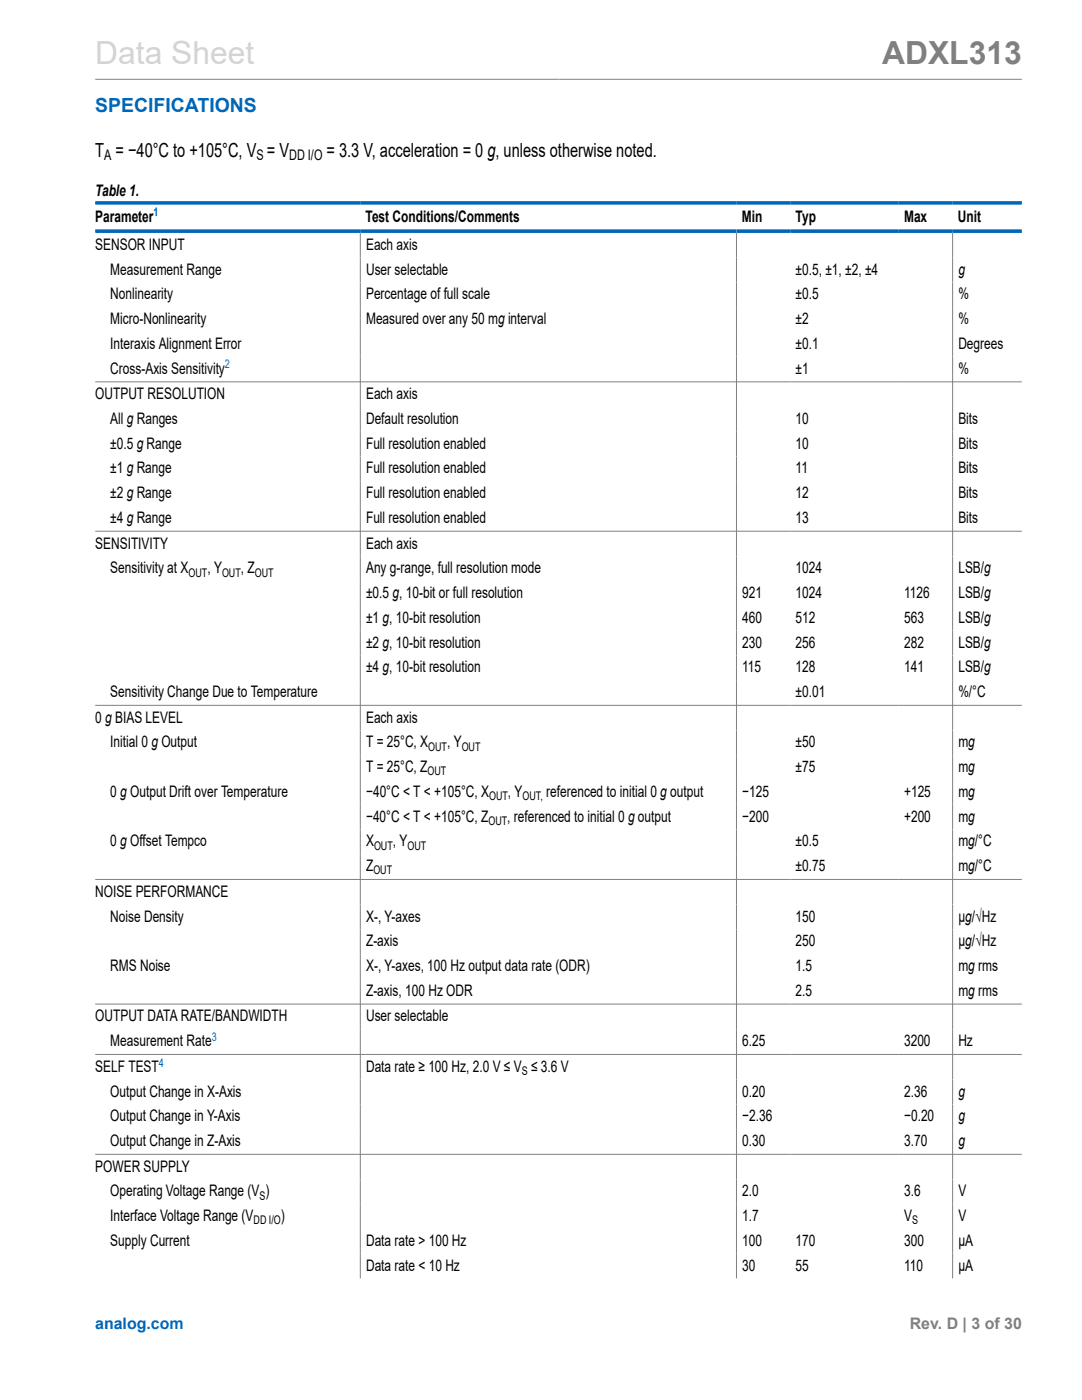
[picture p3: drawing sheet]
<svg xmlns="http://www.w3.org/2000/svg" width="216mm" height="279mm" viewBox="0 0 216 279" stroke-linecap="round" stroke-linejoin="round" font-family="sans-serif">
<defs><g id="words">
<text font-size="6.3" fill="#d3d3d3" x="19" y="12.7">Data Sheet</text>
<text font-size="6.3" fill="#808080" x="176" y="12.7">ADXL313</text>
<text font-size="3.9" fill="#0067b8" x="19" y="22.3">SPECIFICATIONS</text>
<g font-size="3.9">
<text x="19" y="31.2">T = −40°C to +105°C, V = V</text>
<text x="65.2" y="31.2">= 3.3 V, acceleration = 0 g, unless otherwise noted.</text>
</g>
<g font-size="3.2">
<text x="19" y="39.1">Table 1.</text>
<text x="19" y="44.2">Parameter</text>
<text x="73" y="44.2">Test Conditions/Comments</text>
<text x="148" y="44.2">Min</text>
<text x="158.8" y="44.2">Typ</text>
<text x="180.4" y="44.2">Max</text>
<text x="191.1" y="44.2">Unit</text>
<text x="19" y="49.9">SENSOR INPUT</text>
<text x="73" y="49.9">Each axis</text>
<text x="22" y="54.8">Measurement Range</text>
<text x="22" y="59.7">Nonlinearity</text>
<text x="73" y="54.8">User selectable</text>
<text x="73" y="59.7">Percentage of full scale</text>
<text x="158.8" y="54.8">±0.5, ±1, ±2, ±4</text>
<text x="158.8" y="59.7">±0.5</text>
<text x="191.2" y="54.8">g</text>
<text x="191.2" y="59.7">%</text>
<text x="22" y="64.7">Micro-Nonlinearity</text>
<text x="73" y="64.7">Measured over any 50 mg interval</text>
<text x="158.8" y="64.7">±2</text>
<text x="191.2" y="64.7">%</text>
<text x="22" y="69.6">Interaxis Alignment Error</text>
<text x="158.8" y="69.6">±0.1</text>
<text x="191.2" y="69.6">Degrees</text>
<text x="22" y="74.6">Cross-Axis Sensitivity</text>
<text x="158.8" y="74.6">±1</text>
<text x="191.2" y="74.6">%</text>
<text x="19" y="79.7">OUTPUT RESOLUTION</text>
<text x="73" y="79.7">Each axis</text>
<text x="22" y="84.6">All g Ranges</text>
<text x="22" y="89.6">±0.5 g Range</text>
<text x="73" y="84.6">Default resolution</text>
<text x="73" y="89.6">Full resolution enabled</text>
<text x="158.8" y="84.6">10</text>
<text x="158.8" y="89.6">10</text>
<text x="191.2" y="84.6">Bits</text>
<text x="191.2" y="89.6">Bits</text>
<text x="22" y="94.5">±1 g Range</text>
<text x="73" y="94.5">Full resolution enabled</text>
<text x="158.8" y="94.5">11</text>
<text x="191.2" y="94.5">Bits</text>
<text x="22" y="99.4">±2 g Range</text>
<text x="73" y="99.4">Full resolution enabled</text>
<text x="158.8" y="99.4">12</text>
<text x="191.2" y="99.4">Bits</text>
<text x="22" y="104.4">±4 g Range</text>
<text x="73" y="104.4">Full resolution enabled</text>
<text x="158.8" y="104.4">13</text>
<text x="191.2" y="104.4">Bits</text>
<text x="19" y="109.5">SENSITIVITY</text>
<text x="73" y="109.5">Each axis</text>
<text x="22" y="114.4">Sensitivity at X</text>
<text x="41.4" y="114.4">, Y</text>
<text x="48.1" y="114.4">, Z</text>
<text x="73" y="114.4">Any g-range, full resolution mode</text>
<text x="73" y="119.4">±0.5 g, 10-bit or full resolution</text>
<text x="148.1" y="119.4">921</text>
<text x="158.8" y="114.4">1024</text>
<text x="158.8" y="119.4">1024</text>
<text x="180.4" y="119.4">1126</text>
<text x="191.2" y="114.4">LSB/g</text>
<text x="191.2" y="119.4">LSB/g</text>
<text x="73" y="124.3">±1 g, 10-bit resolution</text>
<text x="148.1" y="124.3">460</text>
<text x="158.8" y="124.3">512</text>
<text x="180.4" y="124.3">563</text>
<text x="191.2" y="124.3">LSB/g</text>
<text x="73" y="129.2">±2 g, 10-bit resolution</text>
<text x="148.1" y="129.2">230</text>
<text x="158.8" y="129.2">256</text>
<text x="180.4" y="129.2">282</text>
<text x="191.2" y="129.2">LSB/g</text>
<text x="73" y="134.2">±4 g, 10-bit resolution</text>
<text x="148.1" y="134.2">115</text>
<text x="158.8" y="134.2">128</text>
<text x="180.4" y="134.2">141</text>
<text x="191.2" y="134.2">LSB/g</text>
<text x="22" y="139.1">Sensitivity Change Due to Temperature</text>
<text x="158.8" y="139.1">±0.01</text>
<text x="191.2" y="139.1">%/°C</text>
<text x="19" y="144.2">0 g BIAS LEVEL</text>
<text x="22" y="149.2">Initial 0 g Output</text>
<text x="73" y="144.2">Each axis</text>
<text x="73" y="149.2">T = 25°C, X</text>
<text x="89.2" y="149.2">, Y</text>
<text x="158.8" y="149.2">±50</text>
<text x="191.2" y="149.2">mg</text>
<text x="73" y="154.1">T = 25°C, Z</text>
<text x="158.8" y="154.1">±75</text>
<text x="191.2" y="154.1">mg</text>
<text x="22" y="159.1">0 g Output Drift over Temperature</text>
<text x="73" y="159.1">−40°C &lt; T &lt; +105°C, X</text>
<text x="101.4" y="159.1">, Y</text>
<text x="109" y="159.1">referenced to initial 0 g output</text>
<text x="148.1" y="159.1">−125</text>
<text x="180.4" y="159.1">+125</text>
<text x="191.2" y="159.1">mg</text>
<text x="73" y="164">−40°C &lt; T &lt; +105°C, Z</text>
<text x="101.2" y="164">, referenced to initial 0 g output</text>
<text x="148.1" y="164">−200</text>
<text x="180.4" y="164">+200</text>
<text x="191.2" y="164">mg</text>
<text x="22" y="168.9">0 g Offset Tempco</text>
<text x="73" y="168.9">X</text>
<text x="73" y="173.9">Z</text>
<text x="78.4" y="168.9">, Y</text>
<text x="158.8" y="168.9">±0.5</text>
<text x="158.8" y="173.9">±0.75</text>
<text x="191.2" y="168.9">mg/°C</text>
<text x="191.2" y="173.9">mg/°C</text>
<text x="19" y="179">NOISE PERFORMANCE</text>
<text x="22" y="183.9">Noise Density</text>
<text x="73" y="183.9">X-, Y-axes</text>
<text x="158.8" y="183.9">150</text>
<text x="191.2" y="183.9">µg/√Hz</text>
<text x="73" y="188.9">Z-axis</text>
<text x="158.8" y="188.9">250</text>
<text x="191.2" y="188.9">µg/√Hz</text>
<text x="22" y="193.8">RMS Noise</text>
<text x="73" y="193.8">X-, Y-axes, 100 Hz output data rate (ODR)</text>
<text x="158.8" y="193.8">1.5</text>
<text x="191.2" y="193.8">mg rms</text>
<text x="19" y="203.9">OUTPUT DATA RATE/BANDWIDTH</text>
<text x="73" y="198.7">Z-axis, 100 Hz ODR</text>
<text x="73" y="203.9">User selectable</text>
<text x="158.8" y="198.7">2.5</text>
<text x="191.2" y="198.7">mg rms</text>
<text x="22" y="208.8">Measurement Rate</text>
<text x="148.1" y="208.8">6.25</text>
<text x="180.4" y="208.8">3200</text>
<text x="191.2" y="208.8">Hz</text>
<text x="19" y="213.9">SELF TEST</text>
<text x="73" y="213.9">Data rate ≥ 100 Hz, 2.0 V ≤ V ≤ 3.6 V</text>
<text x="22" y="218.9">Output Change in X-Axis</text>
<text x="148.1" y="218.9">0.20</text>
<text x="180.4" y="218.9">2.36</text>
<text x="191.2" y="218.9">g</text>
<text x="22" y="223.8">Output Change in Y-Axis</text>
<text x="148.1" y="223.8">−2.36</text>
<text x="180.4" y="223.8">−0.20</text>
<text x="191.2" y="223.8">g</text>
<text x="19" y="233.8">POWER SUPPLY</text>
<text x="22" y="228.7">Output Change in Z-Axis</text>
<text x="148.1" y="228.7">0.30</text>
<text x="180.4" y="228.7">3.70</text>
<text x="191.2" y="228.7">g</text>
<text x="22" y="238.8">Operating Voltage Range (V )</text>
<text x="148.1" y="238.8">2.0</text>
<text x="180.4" y="238.8">3.6</text>
<text x="191.2" y="238.8">V</text>
<text x="22" y="243.7">Interface Voltage Range (V</text>
<text x="56.1" y="243.7">)</text>
<text x="148.1" y="243.7">1.7</text>
<text x="180.4" y="243.7">V</text>
<text x="191.2" y="243.7">V</text>
<text x="22" y="248.7">Supply Current</text>
<text x="73" y="248.7">Data rate &gt; 100 Hz</text>
<text x="148.1" y="248.7">100</text>
<text x="158.8" y="248.7">170</text>
<text x="180.4" y="248.7">300</text>
<text x="191.2" y="248.7">µA</text>
<text x="73" y="253.6">Data rate &lt; 10 Hz</text>
<text x="148.1" y="253.6">30</text>
<text x="158.8" y="253.6">55</text>
<text x="180.4" y="253.6">110</text>
<text x="191.2" y="253.6">µA</text>
</g>
<text font-size="3.2" fill="#0067b8" x="19" y="265.3">analog.com</text>
<text font-size="3.2" fill="#808080" x="181.5" y="265.3">Rev. D | 3 of 30</text>
<g font-size="2.9">
<text x="20.8" y="32">A</text>
<text x="51.2" y="32">S</text>
<text x="57.7" y="32">DD I/O</text>
</g>
<g font-size="2.4" fill="#0067b8">
<text x="30.6" y="43.2">1</text>
<text x="44.9" y="73.5">2</text>
<text x="42.2" y="207.7">3</text>
<text x="31.7" y="212.9">4</text>
</g>
<g font-size="2.4">
<text x="37.6" y="115.1">OUT</text>
<text x="44.3" y="115.1">OUT</text>
<text x="50.8" y="115.1">OUT</text>
<text x="85.4" y="149.8">OUT</text>
<text x="92.1" y="149.8">OUT</text>
<text x="85.3" y="154.8">OUT</text>
<text x="97.6" y="159.7">OUT</text>
<text x="104.3" y="159.7">OUT,</text>
<text x="97.4" y="164.6">OUT</text>
<text x="74.6" y="169.6">OUT</text>
<text x="81.3" y="169.6">OUT</text>
<text x="74.5" y="174.5">OUT</text>
<text x="104.1" y="214.5">S</text>
<text x="51.8" y="239.4">S</text>
<text x="50.6" y="244.4">DD I/O</text>
<text x="182" y="244.4">S</text>
</g>
</g></defs>
<path d="M19 15.8h184.9M71.9 46.5v208.7M147 46.5v208.7M190.1 46.5v208.7M19 76.2h184.9M19 106h184.9M19 140.8h184.9M19 175.5h184.9M19 200.4h184.9M19 210.4h184.9M19 230.4h184.9" fill="none" stroke="#808080" stroke-width=".2"/>
<path d="M19 40.5h184.9M19 46.1h184.9" fill="none" stroke="#0067b8" stroke-width=".71"/>
<use href="#words"/>
</svg>
